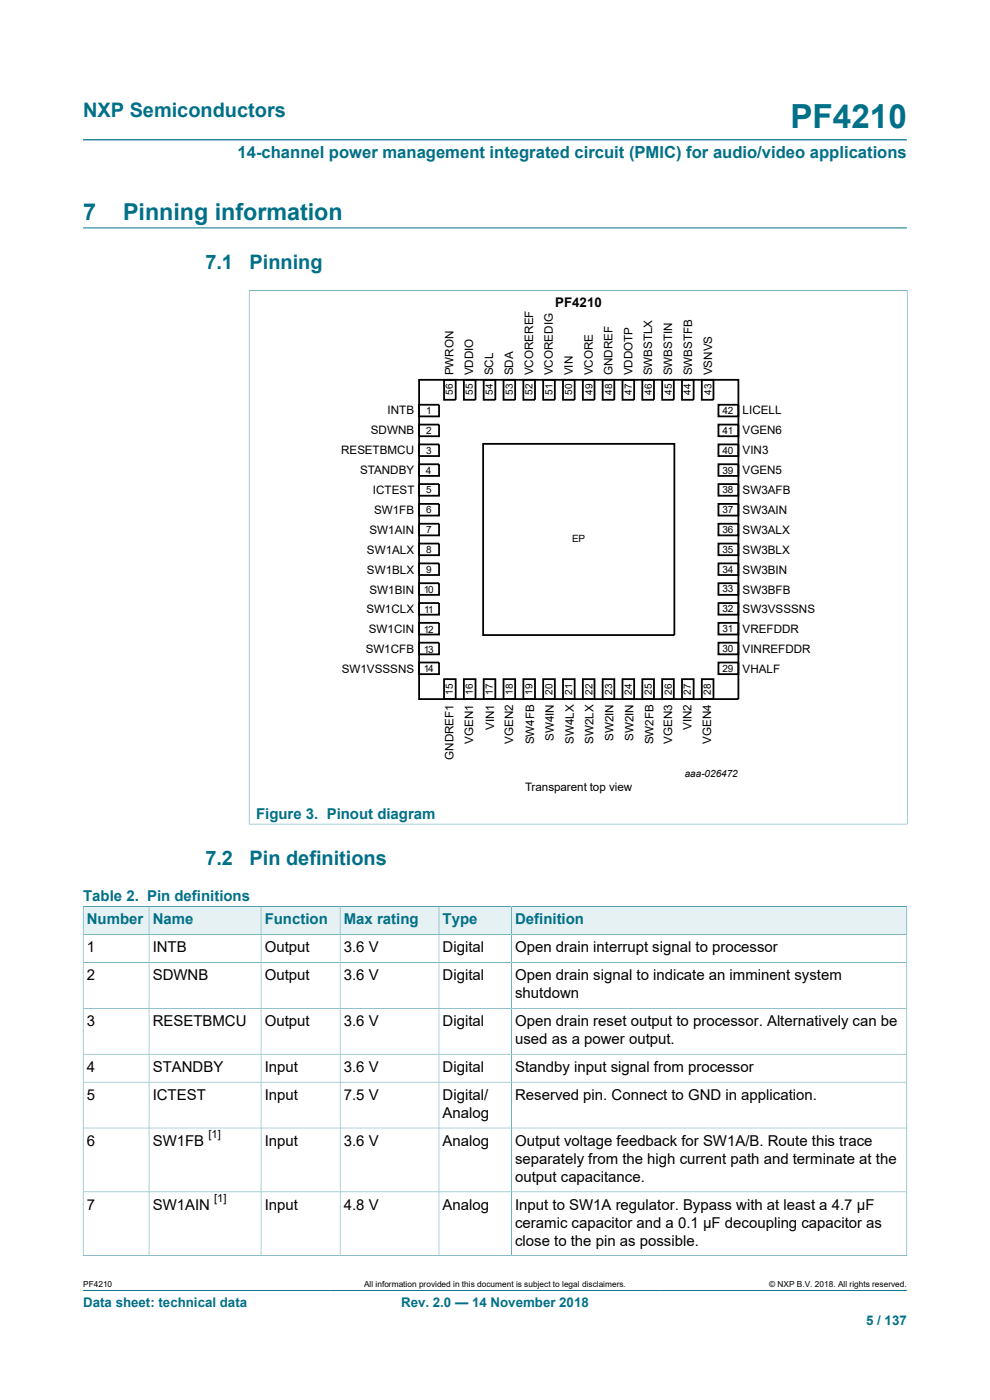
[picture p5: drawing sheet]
<svg xmlns="http://www.w3.org/2000/svg" width="210mm" height="297mm" viewBox="0 0 210 297" stroke-linecap="round" stroke-linejoin="round" font-family="sans-serif">
<defs><g id="words">
<text font-size="7.1" fill="#007088" x="167.7" y="27.2">PF4210</text>
<g font-size="4.9" fill="#007088">
<text x="17.6" y="46.6">7</text>
<text x="26.1" y="46.6">Pinning information</text>
</g>
<g font-size="4.2" fill="#007088">
<text x="17.6" y="24.8">NXP Semiconductors</text>
<text x="43.6" y="57.1">7.1</text>
<text x="52.9" y="57.1">Pinning</text>
<text x="43.6" y="183.5">7.2</text>
<text x="52.9" y="183.5">Pin definitions</text>
</g>
<text font-size="3.5" fill="#007088" x="50.4" y="33.5">14-channel power management integrated circuit (PMIC) for audio/video applications</text>
<g font-size="3.2" fill="#007088">
<text x="54.3" y="173.7">Figure 3. Pinout diagram</text>
<text x="17.6" y="191.2">Table 2. Pin definitions</text>
<text x="18.4" y="196.1">Number</text>
<text x="32.4" y="196.1">Name</text>
<text x="56.2" y="196.1">Function</text>
<text x="72.9" y="196.1">Max rating</text>
<text x="93.9" y="196.1">Type</text>
<text x="109.3" y="196.1">Definition</text>
</g>
<g font-size="3.2">
<text x="18.4" y="202">1</text>
<text x="32.4" y="202">INTB</text>
<text x="56.2" y="202">Output</text>
<text x="72.9" y="202">3.6 V</text>
<text x="93.9" y="202">Digital</text>
<text x="109.3" y="202">Open drain interrupt signal to processor</text>
<text x="18.4" y="208">2</text>
<text x="32.4" y="208">SDWNB</text>
<text x="56.2" y="208">Output</text>
<text x="72.9" y="208">3.6 V</text>
<text x="93.9" y="208">Digital</text>
<text x="109.3" y="208">Open drain signal to indicate an imminent system</text>
<text x="109.3" y="211.8">shutdown</text>
<text x="18.4" y="217.7">3</text>
<text x="32.4" y="217.7">RESETBMCU</text>
<text x="56.2" y="217.7">Output</text>
<text x="72.9" y="217.7">3.6 V</text>
<text x="93.9" y="217.7">Digital</text>
<text x="109.3" y="217.7">Open drain reset output to processor. Alternatively can be</text>
<text x="109.3" y="221.5">used as a power output.</text>
<text x="18.4" y="227.4">4</text>
<text x="32.4" y="227.4">STANDBY</text>
<text x="56.2" y="227.4">Input</text>
<text x="72.9" y="227.4">3.6 V</text>
<text x="93.9" y="227.4">Digital</text>
<text x="109.3" y="227.4">Standby input signal from processor</text>
<text x="18.4" y="233.4">5</text>
<text x="32.4" y="233.4">ICTEST</text>
<text x="56.2" y="233.4">Input</text>
<text x="72.9" y="233.4">7.5 V</text>
<text x="93.9" y="233.4">Digital/</text>
<text x="109.3" y="233.4">Reserved pin. Connect to GND in application.</text>
<text x="93.9" y="237.2">Analog</text>
<text x="18.4" y="243.1">6</text>
<text x="32.4" y="243.1">SW1FB</text>
<text x="56.2" y="243.1">Input</text>
<text x="72.9" y="243.1">3.6 V</text>
<text x="93.9" y="243.1">Analog</text>
<text x="109.3" y="243.1">Output voltage feedback for SW1A/B. Route this trace</text>
<text x="109.3" y="246.9">separately from the high current path and terminate at the</text>
<text x="109.3" y="250.7">output capacitance.</text>
<text x="18.4" y="256.6">7</text>
<text x="32.4" y="256.6">SW1AIN</text>
<text x="56.2" y="256.6">Input</text>
<text x="72.9" y="256.6">4.8 V</text>
<text x="93.9" y="256.6">Analog</text>
<text x="109.3" y="256.6">Input to SW1A regulator. Bypass with at least a 4.7 µF</text>
<text x="109.3" y="260.4">ceramic capacitor and a 0.1 µF decoupling capacitor as</text>
<text x="109.3" y="264.3">close to the pin as possible.</text>
</g>
<text font-size="2.8" x="117.8" y="65">PF4210</text>
<g font-size="2.8" fill="#007088">
<text x="17.6" y="277.3">Data sheet: technical data</text>
<text x="85.1" y="277.3">Rev. 2.0 — 14 November 2018</text>
<text x="183.7" y="281">5 / 137</text>
</g>
<g font-size="2.5">
<text x="96.2" y="79.6" transform="rotate(-90 96.2 79.6)">PWRON</text>
<text x="100.4" y="79.6" transform="rotate(-90 100.4 79.6)">VDDIO</text>
<text x="104.6" y="79.6" transform="rotate(-90 104.6 79.6)">SCL</text>
<text x="108.8" y="79.6" transform="rotate(-90 108.8 79.6)">SDA</text>
<text x="113.1" y="79.6" transform="rotate(-90 113.1 79.6)">VCOREREF</text>
<text x="117.3" y="79.6" transform="rotate(-90 117.3 79.6)">VCOREDIG</text>
<text x="121.5" y="79.6" transform="rotate(-90 121.5 79.6)">VIN</text>
<text x="125.7" y="79.6" transform="rotate(-90 125.7 79.6)">VCORE</text>
<text x="129.9" y="79.6" transform="rotate(-90 129.9 79.6)">GNDREF</text>
<text x="134.2" y="79.6" transform="rotate(-90 134.2 79.6)">VDDOTP</text>
<text x="138.4" y="79.6" transform="rotate(-90 138.4 79.6)">SWBSTLX</text>
<text x="142.6" y="79.6" transform="rotate(-90 142.6 79.6)">SWBSTIN</text>
<text x="146.8" y="79.6" transform="rotate(-90 146.8 79.6)">SWBSTFB</text>
<text x="151.1" y="79.6" transform="rotate(-90 151.1 79.6)">VSNVS</text>
<text x="82.2" y="87.9">INTB</text>
<text x="157.5" y="87.9">LICELL</text>
<text x="78.7" y="92.1">SDWNB</text>
<text x="157.5" y="92.1">VGEN6</text>
<text x="72.4" y="96.3">RESETBMCU</text>
<text x="76.4" y="100.6">STANDBY</text>
<text x="157.5" y="96.3">VIN3</text>
<text x="157.5" y="100.5">VGEN5</text>
<text x="79.1" y="104.8">ICTEST</text>
<text x="157.5" y="104.8">SW3AFB</text>
<text x="78.4" y="113.2">SW1AIN</text>
<text x="79.4" y="109">SW1FB</text>
<text x="157.5" y="109">SW3AIN</text>
<text x="157.5" y="113.2">SW3ALX</text>
<text x="77.8" y="117.5">SW1ALX</text>
<text x="157.5" y="117.5">SW3BLX</text>
<text x="77.8" y="121.7">SW1BLX</text>
<text x="78.4" y="125.9">SW1BIN</text>
<text x="157.5" y="121.7">SW3BIN</text>
<text x="157.5" y="125.9">SW3BFB</text>
<text x="77.7" y="130.1">SW1CLX</text>
<text x="157.5" y="130.1">SW3VSSSNS</text>
<text x="78.2" y="134.4">SW1CIN</text>
<text x="157.5" y="134.4">VREFDDR</text>
<text x="72.5" y="142.8">SW1VSSSNS</text>
<text x="77.6" y="138.6">SW1CFB</text>
<text x="157.5" y="138.6">VINREFDDR</text>
<text x="157.5" y="142.8">VHALF</text>
<text x="104.8" y="154.9" transform="rotate(-90 104.8 154.9)">VIN1</text>
<text x="146.7" y="154.9" transform="rotate(-90 146.7 154.9)">VIN2</text>
<text x="96.2" y="161.2" transform="rotate(-90 96.2 161.2)">GNDREF1</text>
<text x="100.4" y="157.8" transform="rotate(-90 100.4 157.8)">VGEN1</text>
<text x="108.8" y="157.8" transform="rotate(-90 108.8 157.8)">VGEN2</text>
<text x="113.3" y="157.9" transform="rotate(-90 113.3 157.9)">SW4FB</text>
<text x="117.5" y="157.2" transform="rotate(-90 117.5 157.2)">SW4IN</text>
<text x="121.7" y="157.8" transform="rotate(-90 121.7 157.8)">SW4LX</text>
<text x="125.9" y="157.8" transform="rotate(-90 125.9 157.8)">SW2LX</text>
<text x="130.2" y="157.2" transform="rotate(-90 130.2 157.2)">SW2IN</text>
<text x="134.4" y="157.2" transform="rotate(-90 134.4 157.2)">SW2IN</text>
<text x="138.6" y="157.9" transform="rotate(-90 138.6 157.9)">SW2FB</text>
<text x="142.6" y="157.8" transform="rotate(-90 142.6 157.8)">VGEN3</text>
<text x="150.9" y="157.8" transform="rotate(-90 150.9 157.8)">VGEN4</text>
<text x="111.4" y="167.8">Transparent top view</text>
</g>
<g font-size="2.4">
<text x="44.2" y="241.4">[1]</text>
<text x="45.4" y="255">[1]</text>
</g>
<g font-size="2.1">
<text x="96.1" y="83.8" transform="rotate(-90 96.1 83.8)">56</text>
<text x="100.3" y="83.8" transform="rotate(-90 100.3 83.8)">55</text>
<text x="104.5" y="83.8" transform="rotate(-90 104.5 83.8)">54</text>
<text x="108.8" y="83.8" transform="rotate(-90 108.8 83.8)">53</text>
<text x="113" y="83.8" transform="rotate(-90 113 83.8)">52</text>
<text x="117.2" y="83.8" transform="rotate(-90 117.2 83.8)">51</text>
<text x="121.4" y="83.8" transform="rotate(-90 121.4 83.8)">50</text>
<text x="125.7" y="83.8" transform="rotate(-90 125.7 83.8)">49</text>
<text x="129.8" y="83.8" transform="rotate(-90 129.8 83.8)">48</text>
<text x="134" y="83.8" transform="rotate(-90 134 83.8)">47</text>
<text x="138.3" y="83.8" transform="rotate(-90 138.3 83.8)">46</text>
<text x="142.5" y="83.8" transform="rotate(-90 142.5 83.8)">45</text>
<text x="146.5" y="83.8" transform="rotate(-90 146.5 83.8)">44</text>
<text x="150.9" y="83.8" transform="rotate(-90 150.9 83.8)">43</text>
<text x="90.4" y="87.8">1</text>
<text x="153.3" y="87.8">42</text>
<text x="90.4" y="92">2</text>
<text x="153.3" y="92">41</text>
<text x="90.3" y="100.5">4</text>
<text x="90.4" y="96.2">3</text>
<text x="153.3" y="96.2">40</text>
<text x="153.3" y="100.5">39</text>
<text x="90.4" y="104.7">5</text>
<text x="153.3" y="104.7">38</text>
<text x="90.4" y="108.9">6</text>
<text x="90.4" y="113.1">7</text>
<text x="153.3" y="108.8">37</text>
<text x="153.3" y="113">36</text>
<text x="90.4" y="117.4">8</text>
<text x="121.3" y="115">EP</text>
<text x="153.3" y="117.3">35</text>
<text x="89.9" y="125.8">10</text>
<text x="90.4" y="121.5">9</text>
<text x="153.3" y="121.5">34</text>
<text x="153.3" y="125.7">33</text>
<text x="90" y="130">11</text>
<text x="153.3" y="129.9">32</text>
<text x="89.9" y="134.2">12</text>
<text x="153.3" y="134.1">31</text>
<text x="89.9" y="138.4">13</text>
<text x="89.9" y="142.6">14</text>
<text x="153.3" y="142.6">29</text>
<text x="153.3" y="138.3">30</text>
<text x="96.1" y="147.4" transform="rotate(-90 96.1 147.4)">15</text>
<text x="100.3" y="147.4" transform="rotate(-90 100.3 147.4)">16</text>
<text x="104.5" y="147.4" transform="rotate(-90 104.5 147.4)">17</text>
<text x="108.8" y="147.4" transform="rotate(-90 108.8 147.4)">18</text>
<text x="113" y="147.4" transform="rotate(-90 113 147.4)">19</text>
<text x="117.2" y="147.4" transform="rotate(-90 117.2 147.4)">20</text>
<text x="121.4" y="147.4" transform="rotate(-90 121.4 147.4)">21</text>
<text x="125.7" y="147.4" transform="rotate(-90 125.7 147.4)">22</text>
<text x="129.8" y="147.4" transform="rotate(-90 129.8 147.4)">23</text>
<text x="134" y="147.4" transform="rotate(-90 134 147.4)">24</text>
<text x="138.3" y="147.4" transform="rotate(-90 138.3 147.4)">25</text>
<text x="142.5" y="147.4" transform="rotate(-90 142.5 147.4)">26</text>
<text x="146.5" y="147.4" transform="rotate(-90 146.5 147.4)">27</text>
<text x="150.8" y="147.4" transform="rotate(-90 150.8 147.4)">28</text>
<text x="145.3" y="164.9">aaa-026472</text>
</g>
<g font-size="1.8">
<text x="17.6" y="273.1">PF4210</text>
<text x="77.2" y="273.1">All information provided in this document is subject to legal disclaimers.</text>
<text x="163.2" y="273.1">© NXP B.V. 2018. All rights reserved.</text>
</g>
</g></defs>
<path d="M17.6 29.7h174.8M17.6 48.3h174.8M52.8 61.6h139.7M52.8 61.5v113.4M192.4 61.5v113.4M52.8 174.8h139.7M17.6 273.8h174.8" fill="none" stroke="#007088" stroke-width=".21"/>
<g fill="none" stroke="#000" stroke-width=".38">
<path d="M88.9 98.5h4.2v2.5h-4.2zM88.9 94.3h4.2v2.4h-4.2zM88.9 90.1h4.2v2.4h-4.2zM88.9 85.9h4.2v2.4h-4.2zM88.9 80.6h67.7v67.7h-67.7zM94.2 80.6h2.5v4.2h-2.5zM98.4 80.6h2.5v4.2h-2.5zM102.5 94.2h40.5v40.5h-40.5zM102.6 80.6h2.5v4.2h-2.5zM106.8 80.6h2.5v4.2h-2.5zM111 80.6h2.5v4.2h-2.5zM115.2 80.6h2.5v4.2h-2.5z"/>
<path d="M119.4 80.6h2.5v4.2h-2.5zM123.6 80.6h2.5v4.2h-2.5zM127.8 80.6h2.5v4.2h-2.5zM132 80.6h2.5v4.2h-2.5zM136.3 80.6h2.4v4.2h-2.4zM140.5 80.6h2.4v4.2h-2.4zM144.7 80.6h2.4v4.2h-2.4zM148.9 80.6h2.4v4.2h-2.4zM152.4 98.5h4.2v2.5h-4.2zM152.4 94.3h4.2v2.4h-4.2zM152.4 90.1h4.2v2.4h-4.2zM152.4 85.9h4.2v2.4h-4.2z"/>
<path d="M88.9 119.5h4.2v2.5h-4.2zM88.9 115.3h4.2v2.5h-4.2zM88.9 111.1h4.2v2.5h-4.2zM88.9 106.9h4.2v2.5h-4.2zM88.9 102.7h4.2v2.5h-4.2zM152.4 119.5h4.2v2.5h-4.2zM152.4 115.3h4.2v2.5h-4.2zM152.4 111.1h4.2v2.5h-4.2zM152.4 106.9h4.2v2.5h-4.2zM152.4 102.7h4.2v2.5h-4.2zM88.9 136.3h4.2v2.5h-4.2zM88.9 132.1h4.2v2.5h-4.2z"/>
<path d="M88.9 127.9h4.2v2.5h-4.2zM88.9 123.7h4.2v2.5h-4.2zM152.4 136.3h4.2v2.5h-4.2zM152.4 132.1h4.2v2.5h-4.2zM152.4 127.9h4.2v2.5h-4.2zM152.4 123.7h4.2v2.5h-4.2zM88.9 140.5h4.2v2.5h-4.2zM94.2 144.1h2.5v4.2h-2.5zM98.4 144.1h2.5v4.2h-2.5zM102.6 144.1h2.5v4.2h-2.5zM106.8 144.1h2.5v4.2h-2.5zM111 144.1h2.5v4.2h-2.5z"/>
<path d="M115.2 144.1h2.5v4.2h-2.5zM119.4 144.1h2.5v4.2h-2.5zM123.6 144.1h2.5v4.2h-2.5zM127.8 144.1h2.5v4.2h-2.5zM132 144.1h2.5v4.2h-2.5zM136.3 144.1h2.4v4.2h-2.4zM140.5 144.1h2.4v4.2h-2.4zM144.7 144.1h2.4v4.2h-2.4zM148.9 144.1h2.4v4.2h-2.4zM152.4 140.5h4.2v2.5h-4.2z"/>
</g>
<path d="M17.7 192.4h13.8v5.8h-13.8z" fill="#e6f1f3"/>
<path d="M17.6 192.2v6h14v-5.9h-14" fill="none" stroke="#007088" stroke-width=".21"/>
<path d="M31.7 192.4h23.6v5.8h-23.6z" fill="#e6f1f3"/>
<path d="M31.6 192.3h23.8v5.9h-23.8z" fill="none" stroke="#007088" stroke-width=".21"/>
<path d="M55.4 192.4h16.7v5.8h-16.7z" fill="#e6f1f3"/>
<path d="M55.4 192.3h16.8v5.9h-16.8z" fill="none" stroke="#007088" stroke-width=".21"/>
<path d="M72.2 192.4h20.8v5.8h-20.8z" fill="#e6f1f3"/>
<path d="M72.2 192.3h20.9v5.9h-20.9z" fill="none" stroke="#007088" stroke-width=".21"/>
<path d="M93.2 192.4h15.2v5.8h-15.2z" fill="#e6f1f3"/>
<path d="M93.1 192.3h15.4v5.9h-15.4z" fill="none" stroke="#007088" stroke-width=".21"/>
<path d="M108.6 192.4h83.7v5.8h-83.7z" fill="#e6f1f3"/>
<g fill="none" stroke="#007088" stroke-width=".21">
<path d="M31.6 198.2v68.2M55.4 198.2v68.2M72.2 198.2v68.2M93.1 198.2v68.2M192.4 192.2v74.3M192.4 198.2h-174.8v68.3M192.4 192.3h-83.9v74.1M17.6 204.2h174.8M17.6 213.9h174.8M17.6 223.6h174.8M17.6 229.6h174.8M17.6 239.3h174.8"/>
<path d="M17.6 252.8h174.8M17.6 266.4h174.8"/>
</g>
<use href="#words"/>
</svg>
